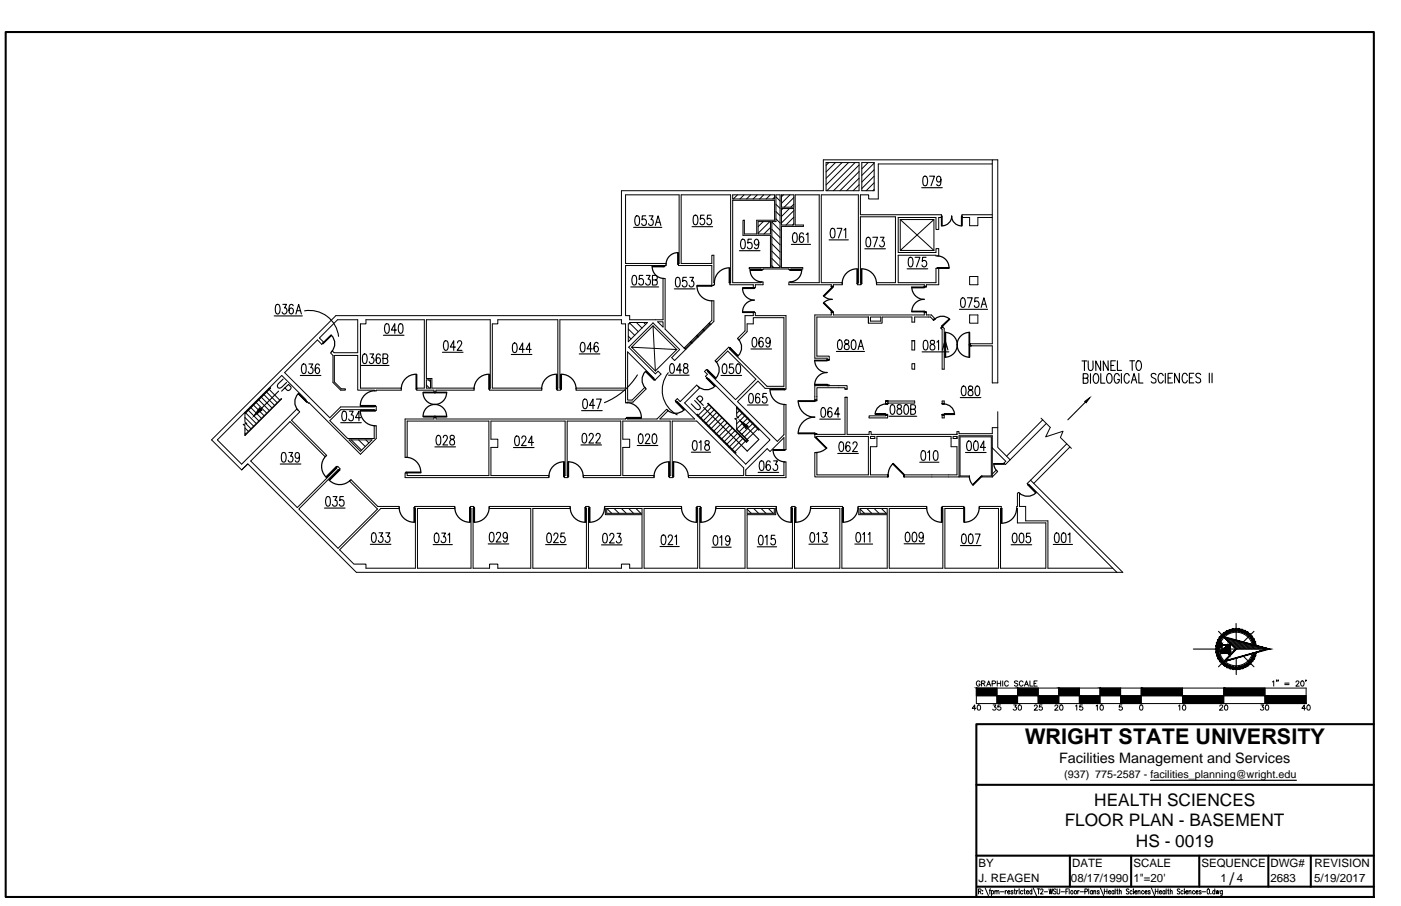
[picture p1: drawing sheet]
<svg xmlns="http://www.w3.org/2000/svg" width="432mm" height="279mm" viewBox="0 0 432 279" stroke-linecap="round" stroke-linejoin="round" font-family="sans-serif">
<defs><g id="words">
<text font-size="6.7" x="315.9" y="229.5">WRIGHT STATE UNIVERSITY</text>
<g font-size="5.3">
<text x="337.2" y="248.4">HEALTH SCIENCES</text>
<text x="328.1" y="254.9">FLOOR PLAN - BASEMENT</text>
<text x="350.1" y="261.3">HS - 0019</text>
<text x="378.9" y="272.8">/</text>
</g>
<text font-size="4.4" x="326.4" y="235.4">Facilities Management and Services</text>
<g font-size="3.5">
<text x="301.6" y="267.4">BY</text>
<text x="330.4" y="267.4">DATE</text>
<text x="349.3" y="267.4">SCALE</text>
<text x="370.3" y="267.4">SEQUENCE</text>
<text x="391.6" y="267.4">DWG#</text>
<text x="405.2" y="267.4">REVISION</text>
<text x="301.6" y="272.1">J. REAGEN</text>
<text x="330.1" y="272.1">08/17/1990</text>
<text x="349.3" y="272.1">1&quot;=20'</text>
<text x="376.2" y="272.1">1</text>
<text x="381.2" y="272.1">4</text>
<text x="391.6" y="272.1">2683</text>
<text x="405.1" y="272.1">5/19/2017</text>
</g>
<text font-size="3.3" x="328" y="240">(937) 775-2587 - facilities_planning@wright.edu</text>
</g></defs>
<!-- layer: HATCH -->
<g fill="none" stroke="#000" stroke-width=".31">
<path d="M255.5 50.1l-.9 .9M257.5 50.1l-2.9 2.9M259.5 50.1l-4.9 4.9M261.5 50.1l-6.9 6.9M263.5 50.1l-8.6 8.7M264.8 57l-1.9 1.8M264.8 55l-3.9 3.8M264.8 52.9l-5.9 5.9M264.8 50.9l-7.9 7.9M267.6 50.1l-2 2M269.4 52.3l-3.8 3.8M269.4 50.3l-3.8 3.8"/>
<path d="M269.4 54.3l-3.8 3.8M269.4 56.4l-2.4 2.4M269.4 58.4l-.4 .4M227.3 60.1l-1.3 1.3M229.3 60.1l-1.2 1.3M231.4 60.1l-1.3 1.3M233.4 60.1l-1.3 1.3M235.2 68.3l-1.5 1.6M235.4 60.1l-1.3 1.3M237.3 68.3l-3.6 3.6M237.4 60.1l-1.3 1.3M237.5 70.2l-2 2"/>
<path d="M237.9 70.7l2.5 2.6M237.9 73l2.5 2.5M237.9 75.2l2.5 2.5M237.9 77.4l2.5 2.6M237.9 79.7l2.5 2.5M237.9 68.5l2.5 2.5M238.7 60.8l-.5 .6M239.2 67.5l1.2 1.3M239.2 63l1.2 1.3M239.2 65.2l1.2 1.3M239.2 60.7l1.2 1.3M241.3 64.3l-.5 .4"/>
<path d="M241.5 60.1l-.7 .6M243.3 64.3l-2.5 2.5M243.5 60.1l-2.7 2.6M244.7 60.9l-3 3M244.7 63l-1 .9M244.7 65l-3.9 3.8M244.7 67l-2.5 2.4M244.7 69l-.4 .4M194.1 99.6l2.6 2.7M196.1 99.5l1.8 1.7M198.4 99.5l.6 .5M237.9 81.9l.6 .6"/>
<path d="M131.4 118.7l.9 1M132.1 117.2l.6 .5M193.6 103.7l.9 .8M193.6 101.4l2 2M108.3 135.7l3.1 3.1M110.5 135.7l2.1 2M112.7 135.7l1 .9M187 156.8l1.5 1.5M189.3 156.8l1.5 1.5M191.5 156.8l1.5 1.5M193.8 156.8l1.5 1.5M196 156.8l1.5 1.5"/>
<path d="M230.3 157l1.2 1.3M232.3 156.8l1.5 1.5M234.6 156.8l1.5 1.5M236.8 156.8l1.5 1.5M265.1 157l1.3 1.3M267.2 156.8l1.5 1.5M269.4 156.8l1.5 1.5M271.7 156.8l1.4 1.5"/>
</g>
<!-- layer: ROOM-NUMBER -->
<g fill="none" stroke="#000" stroke-width=".34">
<path d="M284.1 57.9h6.3M284.7 54.5l.6-.2a2.02 2.02 0 0 1 0 3h-.3a1.38 1.38 0 0 1-.6-1.7zM286.5 54.3h1.5l-1.1 3M290 55.3l-.1 .4a.63 .63 0 0 1-.6 .4 .63 .63 0 0 1-.6-.4l-.1-.4a.82 .82 0 0 1 .8-1l.5 .5 .1 .5a1.57 1.57 0 0 1-.6 2l-.5-.1-.2-.3M195.3 70.1h8.7M196 66.7l.5-.1a1.38 1.38 0 0 1 .6 1.7l-.3 1.1-.5 .1a2.28 2.28 0 0 1-.3-2.8zM199 66.6h-1l-.1 1.2a.95 .95 0 0 1 1.5 .6 .95 .95 0 0 1-1.1 1.1l-.5-.5M200.1 66.6h1.2l-.7 1.1a.9 .9 0 0 1 .7 1.2 .9 .9 0 0 1-1.2 .5l-.2-.4M202 69.5l.8-2.9 .9 2.9M202.3 68.6h1.1M213.3 69.9h6.3M213.9 66.5l.6-.1a2.02 2.02 0 0 1 0 2.9h-.2a1.38 1.38 0 0 1-.7-1.7z"/>
<path d="M217 66.4h-1l-.2 1.2a.95 .95 0 0 1 1.5 .5 .95 .95 0 0 1-1 1.2l-.6-.5M219.1 66.4h-1l-.2 1.2a.95 .95 0 0 1 1.5 .5 .95 .95 0 0 1-1 1.2l-.5-.5M227.9 77.3h6.3M228.6 73.9l.5-.1a2.36 2.36 0 0 1 .3 2.8l-.5 .1a2.23 2.23 0 0 1-.3-2.8zM231.6 73.8h-1v1.1a.92 .92 0 0 1 1.2 .8 .92 .92 0 0 1-1.2 .9l-.3-.4M233.9 74.8l-.4 .7a.88 .88 0 0 1-1.1-.7 .88 .88 0 0 1 .7-1 1.81 1.81 0 0 1 .1 2.9l-.5-.1-.1-.3M243.9 75.4h5.9M244.6 71.9l.5-.1a1.38 1.38 0 0 1 .6 1.7l-.3 1.1-.5 .2a2.28 2.28 0 0 1-.3-2.9zM247.6 72.2l-.1-.3-.5-.1a2.02 2.02 0 0 0 0 3 .86 .86 0 0 0 .7-1 .86 .86 0 0 0-1-.7l-.3 .7M248.5 72.4l.5-.6v3M255.5 74h6M256.2 70.5l.5-.1a1.38 1.38 0 0 1 .7 1.7l-.3 1.2-.6 .1a2.28 2.28 0 0 1-.3-2.9z"/>
<path d="M258 70.4h1.5l-1.1 3M260.1 71l.6-.6v3M266.5 76.7h6.4M267.2 73.3l.5-.1a2.02 2.02 0 0 1 0 2.9h-.2a1.38 1.38 0 0 1-.6-1.7zM269 73.2h1.5l-1.1 2.9M271.3 73.2h1.2l-.7 1.1a.88 .88 0 0 1 .7 1.2 .88 .88 0 0 1-1.3 .4l-.1-.3M280.2 79.5l.6-.2a2.02 2.02 0 0 1 0 3h-.2a2.36 2.36 0 0 1-.4-2.8zM282 79.3h1.5l-1 3M285.4 79.3h-1l-.2 1.3a.95 .95 0 0 1 1.5 .5 .95 .95 0 0 1-1 1.2l-.5-.6M84.5 97.4h8.7M85.1 94l.6-.1a2.02 2.02 0 0 1 0 2.9h-.2a2.36 2.36 0 0 1-.4-2.8zM87.2 93.9h1.1l-.6 1.1a.88 .88 0 0 1 .7 1.2 .88 .88 0 0 1-1.3 .3l-.1-.3"/>
<path d="M90.4 94.3l-.2-.3-.5-.1a1.54 1.54 0 0 0-.6 1.9l.3 .9a.88 .88 0 0 0 1.1-.6 .88 .88 0 0 0-.7-1.1l-.4 .1-.3 .7M91.2 96.8l.8-2.9 .9 2.9M91.5 95.8h1.1M93.9 95.9a9 9 0 0 1 10.4 7.8M118.8 100l.6-.2a1.38 1.38 0 0 1 .6 1.7l-.3 1.1-.6 .2a2.28 2.28 0 0 1-.3-2.8zM123.1 100l.5-.2a1.38 1.38 0 0 1 .6 1.7l-.3 1.1-.5 .2a2.28 2.28 0 0 1-.3-2.8zM194.4 88.5h8.6M195.1 85.1l.5-.2a1.38 1.38 0 0 1 .6 1.7l-.3 1.2-.5 .1a2.28 2.28 0 0 1-.3-2.8zM198.1 84.9h-1l-.1 1.3a.95 .95 0 0 1 1.5 .5 .95 .95 0 0 1-1.1 1.2l-.5-.6M199.2 84.9h1.2l-.7 1.2a.9 .9 0 0 1 .7 1.1 .9 .9 0 0 1-1.2 .6l-.2-.5M201.1 86.3h1a.73 .73 0 0 0 .5-.7 .73 .73 0 0 0-.5-.7h-1v3h1a.84 .84 0 0 0 .5-.8 .84 .84 0 0 0-.5-.8M207.8 89.1h6.4"/>
<path d="M208.5 85.7l.5-.2a2.02 2.02 0 0 1 0 3h-.2a1.38 1.38 0 0 1-.6-1.7zM211.6 85.5h-1.1l-.1 1.3a.95 .95 0 0 1 1.5 .5 .95 .95 0 0 1-1.1 1.2l-.5-.6M212.6 85.5h1.2l-.7 1.2a.86 .86 0 0 1 .7 1.2 .86 .86 0 0 1-1.3 .3l-.1-.3M279.6 82.9h6.3M295.7 95.4h8.7M296.3 92l.6-.2a2.02 2.02 0 0 1 0 3h-.2a1.38 1.38 0 0 1-.6-1.7zM298.2 91.8h1.4l-1 3M301.6 91.8h-1.1l-.1 1.3a.89 .89 0 0 1 1.4 .7 .89 .89 0 0 1-1.4 .7l-.1-.3M302.4 94.8l.8-3 .9 3M302.7 93.8h1.1M92.6 115.8h6.3M93.2 112.4l.5-.2a1.38 1.38 0 0 1 .7 1.7l-.3 1.2-.6 .1a2.28 2.28 0 0 1-.3-2.8z"/>
<path d="M95.2 112.2h1.2l-.6 1.2a.9 .9 0 0 1 .7 1.1 .9 .9 0 0 1-1.3 .6l-.2-.4M98.4 112.7l-.1-.3-.5-.2a2.02 2.02 0 0 0 0 3 .86 .86 0 0 0 .7-1 .86 .86 0 0 0-1-.7l-.4 .7M111.4 112.7h8.5M112 109.3l.5-.2a2.02 2.02 0 0 1 0 3h-.2a1.38 1.38 0 0 1-.6-1.7zM114 109.1h1.2l-.7 1.2a.86 .86 0 0 1 .7 1.2 .86 .86 0 0 1-1.3 .3l-.1-.2M117.2 109.6l-.1-.3-.5-.2a1.57 1.57 0 0 0-.7 2l.1 .6a.63 .63 0 0 0 .6 .4 .63 .63 0 0 0 .6-.4l.1-.4a.82 .82 0 0 0-.7-1l-.4 .1-.3 .7M118 110.5l1.3-.1 .2-.4-.2-.7-1.3-.2v3h1l.5-.5a.82 .82 0 0 0-.5-1.1M118.2 103.4h6.3M122.2 101.8h-1.6l1.1-2v3M136.4 108.6h6.3M137 105.2l.5-.1a1.38 1.38 0 0 1 .6 1.7l-.2 1.1-.6 .1a2.28 2.28 0 0 1-.3-2.8zM140.4 107h-1.6l1-1.9v2.9"/>
<path d="M141 105.8l.2-.6 .7-.1 .4 .8-1.4 2.1h1.5M157.6 109.3h6.3M158.2 105.9l.6-.1a2.02 2.02 0 0 1 0 2.9h-.2a1.38 1.38 0 0 1-.7-1.7zM161.6 107.8h-1.6l1.1-2v2.9M163.7 107.8h-1.5l1-2v2.9M178.5 109.1h6.4M179.2 105.8l.5-.2a2.36 2.36 0 0 1 .3 2.8l-.5 .2a2.23 2.23 0 0 1-.3-2.8zM182.6 107.6h-1.7l1.1-2v3M184.3 106l-.1-.2-.5-.2a2.02 2.02 0 0 0 0 3 .86 .86 0 0 0 .8-1 .86 .86 0 0 0-1.1-.7l-.3 .7M196.4 115.6a21.5 21.5 0 0 1-10.1 8.6M206 114.9a8.6 8.6 0 0 0 2.7 13M206.1 115.7h6.3"/>
<path d="M206.7 112.3l.5-.1a2.02 2.02 0 0 1 0 2.9h-.2a1.38 1.38 0 0 1-.6-1.7zM210.1 114.1h-1.6l1.1-1.9v2.9M210.8 112.3a.64 .64 0 0 0 .2 1 .92 .92 0 0 1 1.2 1 .92 .92 0 0 1-1.4 .7 1.15 1.15 0 0 1 0-1.3 1.15 1.15 0 0 1 1.1-.5 .67 .67 0 0 0-.3-1zM222.2 115.8h6.4M222.9 112.4l.5-.2a2.36 2.36 0 0 1 .3 2.9l-.5 .1a2.23 2.23 0 0 1-.3-2.8zM225.9 112.2h-1v1.2a.92 .92 0 0 1 1.3 .8 .92 .92 0 0 1-1.3 .9l-.2-.4M227.1 112.4l.5-.2a2.36 2.36 0 0 1 .4 2.9l-.6 .1a2.23 2.23 0 0 1-.3-2.8zM231.5 107.6h6.3M232.1 104.2l.5-.1a2.02 2.02 0 0 1 0 2.9h-.2a1.38 1.38 0 0 1-.6-1.7zM235.2 104.5l-.7-.4a2.36 2.36 0 0 0-.3 2.8 .63 .63 0 0 0 1-.3l.1-.4a.82 .82 0 0 0-.8-1l-.3 .1-.3 .8M237.4 105.1l-.3 .7a.88 .88 0 0 1-1.2-.6 .88 .88 0 0 1 .8-1.1 1.21 1.21 0 0 1 .7 1.7l-.3 1.1-.6 .1-.4-.4M257.8 108.4h8.7"/>
<path d="M258.4 105l.6-.2a2.02 2.02 0 0 1 0 3h-.2a1.38 1.38 0 0 1-.7-1.7zM260.4 105a.64 .64 0 0 0 .3 1 .92 .92 0 0 1 1.1 1 .92 .92 0 0 1-1.4 .7 1.15 1.15 0 0 1 0-1.3 1.15 1.15 0 0 1 1.1-.6 .67 .67 0 0 0-.3-1zM262.7 105l.5-.2a2.02 2.02 0 0 1 0 3h-.2a1.38 1.38 0 0 1-.6-1.7zM264.5 107.8l.8-3 .9 3M264.8 106.8h1M284.2 108.5h8.3M284.8 105.1l.6-.1a2.02 2.02 0 0 1 0 2.9h-.2a1.38 1.38 0 0 1-.7-1.7zM286.9 105.1a.86 .86 0 0 0 0 .9 .86 .86 0 0 0 .9 .4 .86 .86 0 0 1 .1 1.3 .86 .86 0 0 1-1.4-.3 .86 .86 0 0 1 .8-1.2l.6-.3a.64 .64 0 0 0-.3-.9zM288.8 105.5l.5-.5v2.9M290.5 107.9l.8-2.9 .9 2.9M290.8 106.9h1M296.6 119.2l.5-.1a2.36 2.36 0 0 1 .3 2.8l-.5 .1a2.23 2.23 0 0 1-.3-2.8z"/>
<path d="M298.6 119.2v.9a1.07 1.07 0 0 1 1.2 .6 1.07 1.07 0 0 1-.4 1.3 .93 .93 0 0 1-1.1-.9 .93 .93 0 0 1 1.1-.9 .61 .61 0 0 0 .4-.6 .61 .61 0 0 0-.4-.5zM300.8 119.2l.5-.1a2.36 2.36 0 0 1 .4 2.8l-.6 .1a2.23 2.23 0 0 1-.3-2.8zM87 139.7l.6-.2a2.02 2.02 0 0 1 0 3h-.3a1.38 1.38 0 0 1-.6-1.7zM89 139.5h1.2l-.7 1.2a.86 .86 0 0 1 .8 1.2 .86 .86 0 0 1-1.4 .3l-.1-.2M105 130.4h6.4M105.7 126.9l.5-.1a1.38 1.38 0 0 1 .6 1.7l-.3 1.1-.5 .2a2.28 2.28 0 0 1-.3-2.9zM107.7 126.8h1.2l-.7 1.1a.9 .9 0 0 1 .7 1.2 .9 .9 0 0 1-1.2 .5l-.2-.4M111.2 128.8h-1.6l1-2v3M134 137.8h6.4M134.7 134.4l.5-.1a2.36 2.36 0 0 1 .4 2.8l-.6 .1a2.23 2.23 0 0 1-.3-2.8zM136.6 135l.1-.5a.68 .68 0 0 1 1-.1 .68 .68 0 0 1 .1 1l-1.3 1.8h1.5M138.8 134.4v.9a1.07 1.07 0 0 1 1.2 .6 1.07 1.07 0 0 1-.4 1.3 .93 .93 0 0 1-1.1-.9 .93 .93 0 0 1 1.2-.9 .61 .61 0 0 0 .3-.6 .61 .61 0 0 0-.4-.5z"/>
<path d="M158.3 138h6.3M158.9 134.6l.5-.1a1.38 1.38 0 0 1 .7 1.7l-.3 1.1-.6 .1a2.28 2.28 0 0 1-.3-2.8zM160.8 135.2l.5-.7 .6 .1 .2 .4a3.6 3.6 0 0 1-1.4 2.4h1.5M164.4 136.5h-1.6l1.1-2v2.9M179 137.2h6.4M179.3 126.6h6.3M179.7 133.8l.5-.1a2.02 2.02 0 0 1 0 2.9h-.2a1.38 1.38 0 0 1-.6-1.7zM179.9 123.2l.5-.1a2.02 2.02 0 0 1 0 2.9h-.2a2.36 2.36 0 0 1-.3-2.8zM181.6 134.4l.1-.4a.68 .68 0 0 1 1-.2 .68 .68 0 0 1 .1 1l-1.3 1.8h1.5M183.3 125h-1.6l1.1-1.9v2.9M183.7 134.4l.1-.4a.68 .68 0 0 1 1-.2 .68 .68 0 0 1 .1 1l-1.3 1.8h1.5M183.8 123.1h1.5l-1.1 2.9"/>
<path d="M196.4 137.4h6.3M197 134l.6-.2a2.02 2.02 0 0 1 0 3h-.2a2.36 2.36 0 0 1-.4-2.8zM198.9 134.5l.5-.7 .6 .2 .2 .4-.3 1-1 1.4h1.4M201.3 134l.5-.2a2.02 2.02 0 0 1 0 3h-.2a2.36 2.36 0 0 1-.3-2.8zM213.1 139.5h5.9M213.7 136l.5-.1a1.38 1.38 0 0 1 .7 1.7l-.3 1.1-.6 .2a2.28 2.28 0 0 1-.3-2.9zM215.5 136.5l.5-.6v3M217.4 136v.9a1.16 1.16 0 0 1 1.1 .5 1.16 1.16 0 0 1 0 1.3 .85 .85 0 0 1-1.3-.4 .85 .85 0 0 1 .6-1.1l.4-.2a.58 .58 0 0 0 .4-.6 .58 .58 0 0 0-.4-.5zM230.4 124.9h6.3M231 121.5l.6-.2a2.02 2.02 0 0 1 0 3h-.2a1.38 1.38 0 0 1-.7-1.7zM234.1 121.8l-.6-.5a2.36 2.36 0 0 0-.4 2.9 .63 .63 0 0 0 1-.3l.1-.4a.82 .82 0 0 0-.7-1l-.4 .1-.3 .7M236.2 121.3h-1l-.2 1.3a.89 .89 0 0 1 1.5 .7 .89 .89 0 0 1-1.5 .8v-.3"/>
<path d="M252.7 129.3h6.3M253.3 125.9l.5-.2a2.02 2.02 0 0 1 0 3h-.2a1.38 1.38 0 0 1-.6-1.7zM256.4 126.1l-.7-.4a2.36 2.36 0 0 0-.3 2.8 .63 .63 0 0 0 1-.3l.1-.4a.82 .82 0 0 0-.8-1l-.3 .2-.3 .7M258.2 139.8h6.4M258.8 127.7h-1.6l1.1-2v3M258.9 136.4l.5-.1a1.38 1.38 0 0 1 .6 1.7l-.3 1.1-.5 .1a2.28 2.28 0 0 1-.3-2.8zM261.9 136.7l-.1-.3-.5-.1a1.81 1.81 0 0 0 .1 2.9 .97 .97 0 0 0 .7-.9 .97 .97 0 0 0-.8-.9l-.6 .8M262.9 137l.2-.6 .7-.1 .4 .8-1.4 2.1h1.5M274 128.4h8.5M274.6 124.9l.6-.1a2.02 2.02 0 0 1 0 3h-.2a2.36 2.36 0 0 1-.4-2.9zM276.7 124.9a.64 .64 0 0 0 .2 1 .94 .94 0 0 1 1 .9 .94 .94 0 0 1-.9 1 .99 .99 0 0 1-.5-1.2 .99 .99 0 0 1 1-.7l.2-.1a.64 .64 0 0 0-.3-1zM278.9 124.9l.5-.1a2.02 2.02 0 0 1 0 3h-.2a2.36 2.36 0 0 1-.3-2.9z"/>
<path d="M280.7 126.2l1.3-.1 .2-.4-.2-.8-1.3-.1v3h.9a.82 .82 0 0 0 .6-.8 .82 .82 0 0 0-.6-.8M284.2 139.1l.5-.1a1.38 1.38 0 0 1 .6 1.7l-.3 1.1-.5 .2a2.28 2.28 0 0 1-.3-2.9zM285.9 139.5l.6-.5v3M288 139.1l.5-.1a1.38 1.38 0 0 1 .6 1.7l-.3 1.1-.5 .2a2.28 2.28 0 0 1-.3-2.9zM296 122.6h6.3M297.6 139.5h6.3M298.3 136.2l.5-.2a2.36 2.36 0 0 1 .3 2.8l-.6 .2a2.23 2.23 0 0 1-.2-2.8zM300.4 136.2l.5-.2a2.36 2.36 0 0 1 .3 2.8l-.5 .2a2.23 2.23 0 0 1-.3-2.8zM303.8 138h-1.7l1.1-2v3M86.4 143.1h6.3M92.3 140.5l-.1 .4a.63 .63 0 0 1-.6 .5 .63 .63 0 0 1-.6-.5l-.1-.4a.82 .82 0 0 1 .8-1l.5 .5 .1 .5a1.57 1.57 0 0 1-.6 2l-.5-.1-.2-.3M100 156.7h6.4"/>
<path d="M100.7 153.3l.5-.2a1.38 1.38 0 0 1 .6 1.7l-.3 1.2-.5 .1a2.28 2.28 0 0 1-.3-2.8zM102.7 153.1h1.2l-.7 1.2a.9 .9 0 0 1 .7 1.1 .9 .9 0 0 1-1.2 .6l-.2-.5M105.8 153.1h-1l-.1 1.3a.95 .95 0 0 1 1.5 .5 .95 .95 0 0 1-1.1 1.2l-.5-.6M233.7 145.7h6.3M234.3 142.3l.5-.2a1.38 1.38 0 0 1 .7 1.7l-.3 1.2-.6 .1a2.28 2.28 0 0 1-.3-2.8zM237.4 142.6l-.1-.3-.6-.2a2.02 2.02 0 0 0 0 3 .86 .86 0 0 0 .8-1 .86 .86 0 0 0-1.1-.7l-.3 .7M238.4 142.1h1.2l-.6 1.2a.9 .9 0 0 1 .7 1.1 .9 .9 0 0 1-1.3 .6l-.2-.5M283.5 142.6h5.9M114.1 167.9h6.4M114.8 164.4l.5-.1a2.02 2.02 0 0 1 0 3h-.2a2.36 2.36 0 0 1-.3-2.9zM116.8 164.3h1.2l-.7 1.1a.88 .88 0 0 1 .7 1.2 .88 .88 0 0 1-1.3 .4l-.1-.3M118.9 164.3h1.2l-.7 1.1a.88 .88 0 0 1 .7 1.2 .88 .88 0 0 1-1.3 .4l-.1-.3"/>
<path d="M133.5 168h5.9M134.1 164.6l.6-.2a2.02 2.02 0 0 1 0 3h-.2a1.38 1.38 0 0 1-.7-1.7zM136.2 164.4h1.1l-.6 1.1a.88 .88 0 0 1 .7 1.2 .88 .88 0 0 1-1.4 .4l-.1-.3M138.1 165l.5-.6v3M150.5 167.7h6.3M151.1 164.3l.6-.1a2.02 2.02 0 0 1 0 2.9h-.3a2.36 2.36 0 0 1-.3-2.8zM153 164.9l.4-.7 .7 .1 .2 .4-.3 1-1.1 1.4h1.5M156.4 165.2l-.1 .4a.63 .63 0 0 1-.6 .4 .63 .63 0 0 1-.6-.4l-.1-.4a.82 .82 0 0 1 .8-1l.5 .4 .1 .6a1.44 1.44 0 0 1-.9 1.9l-.4-.4M168.2 168h6.3M168.8 164.6l.5-.2a2.02 2.02 0 0 1 0 3h-.2a1.38 1.38 0 0 1-.6-1.7zM170.7 165.1l.1-.4a.68 .68 0 0 1 1-.1 .68 .68 0 0 1 .1 .9l-1.3 1.9h1.5M174 164.4h-1.1l-.1 1.3a.89 .89 0 0 1 1.4 .7 .89 .89 0 0 1-1.4 .7l-.1-.3"/>
<path d="M185.4 168h6.3M186 164.6l.6-.1a2.02 2.02 0 0 1 0 2.9h-.2a1.38 1.38 0 0 1-.7-1.7zM187.9 165.2l.2-.4a.68 .68 0 0 1 .9-.1 .68 .68 0 0 1 .1 .9l-1.3 1.8h1.5M190.2 164.5h1.1l-.6 1.1a.88 .88 0 0 1 .7 1.2 .88 .88 0 0 1-1.4 .4v-.3M203.4 168.5h6M204.1 165.1l.5-.1a2.02 2.02 0 0 1 0 3h-.2a1.38 1.38 0 0 1-.6-1.7zM206 165.7l.1-.4a.68 .68 0 0 1 1-.2 .68 .68 0 0 1 .1 1l-1.3 1.9h1.5M208 165.5l.5-.5v3M219.4 168.8h6M220.1 165.3l.5-.1a1.38 1.38 0 0 1 .6 1.7l-.2 1.1-.6 .2a2.28 2.28 0 0 1-.3-2.9zM221.9 165.7l.5-.5v3M225 166.2l-.4 .7a.82 .82 0 0 1-1-.8 .82 .82 0 0 1 1-.8 2.28 2.28 0 0 1-.3 2.9l-.5-.2-.1-.3"/>
<path d="M233.4 168.6h6M234.1 165.2l.5-.1a2.36 2.36 0 0 1 .3 2.8l-.5 .1a2.23 2.23 0 0 1-.3-2.8zM235.9 165.7l.5-.6v2.9M238.8 165.1h-1v1.1a.92 .92 0 0 1 1.2 .9 .92 .92 0 0 1-1.2 .8l-.3-.4M249.3 167.8h5.9M250 164.4l.5-.1a1.38 1.38 0 0 1 .6 1.7l-.3 1.1-.6 .1a2.28 2.28 0 0 1-.2-2.8zM251.7 164.8l.6-.5v2.9M253.6 164.3h1.2l-.6 1.1a.9 .9 0 0 1 .7 1.1 .9 .9 0 0 1-1.3 .6l-.2-.5M263.5 167.8h5.5M264.1 164.4l.5-.2a2.02 2.02 0 0 1 0 3h-.2a1.38 1.38 0 0 1-.6-1.7zM265.9 164.8l.5-.6v3M267.6 164.8l.5-.6v3"/>
<path d="M278.7 167.7h6.3M279.3 164.3l.5-.2a2.02 2.02 0 0 1 0 3h-.2a1.38 1.38 0 0 1-.6-1.7zM281.4 164.3l.6-.2a2.02 2.02 0 0 1 0 3h-.3a1.38 1.38 0 0 1-.6-1.7zM284.6 165.2l-.3 .6a.88 .88 0 0 1-1.2-.6 .88 .88 0 0 1 .8-1.1 1.21 1.21 0 0 1 .7 1.7l-.3 1.2-.6 .1-.4-.4M296 168.2h6.4M296.6 164.8l.6-.1a2.02 2.02 0 0 1 0 3h-.2a2.36 2.36 0 0 1-.4-2.9zM298.8 164.8l.5-.1a2.02 2.02 0 0 1 0 3h-.2a2.36 2.36 0 0 1-.3-2.9zM300.6 164.7h1.5l-1.1 3M311.6 168h6.4M312.3 164.6l.5-.2a1.38 1.38 0 0 1 .7 1.7l-.3 1.1-.6 .2a2.28 2.28 0 0 1-.3-2.8zM314.4 164.6l.5-.2a1.38 1.38 0 0 1 .7 1.7l-.3 1.1-.6 .2a2.28 2.28 0 0 1-.3-2.8zM317.5 164.4h-1.1l-.1 1.3 .1-.2a.92 .92 0 0 1 1.3 .9 .92 .92 0 0 1-1.3 .8l-.2-.4"/>
<path d="M324.6 167.9h6M325.3 164.5l.5-.1a1.38 1.38 0 0 1 .6 1.6l-.2 1.2-.6 .1a2.28 2.28 0 0 1-.3-2.8zM327.4 164.5l.5-.1a1.38 1.38 0 0 1 .7 1.6l-.3 1.2-.6 .1a2.28 2.28 0 0 1-.3-2.8zM329.2 164.9l.5-.5v2.9"/>
</g>
<!-- layer: A-EXISTING -->
<g fill="none" stroke="#000" stroke-width=".31">
<path d="M254.6 50.1h10.2v8.7h-10.2zM265.6 50.1h3.8v8.7h-3.8zM305.8 49.3h-52v9.5h-62.3v38.5h-88l-38.3 38.4 9.3 9.2 1.9-1.8 33.4 33.4h236.2l-28.4-28.4-1 1 .4 .5 .2-.1 27 27M305.8 50.6h-35.1v10.8h-3v-1.3h-2.5v6.1h25v.9h-.9v3.7h-.8v-3.7h-11.7v10.8h11.7v-1.2h.8v2.2h-.8v-.2h-11.7v8.5h11.7v-4.5h.8v5.1h-3.8v.5h-.6v-.5h-14.7v-.6h5.8v-20.3h-10.8v20.3h.2v.6h-1.1v-.6h.3v-27.1h-11.5v27.1h6.5v.6h-2.7v.5h-.7v-.5h-13.1v-.8h.7v.2h8.7v-27.1h-7.4v9.3h2.5v.4h-6.8v12.7h6.6v.4h-3.6v.3h-.7v-.3h-7.9v.3h-.7v-.3h-3.6v-.4h6.6v-9.9h-8.5v-4.7h.4v4.3h3.8v-4.3h5.5v-6.1h-12.9v25.4h8.7v-.2h.7v.8h-2.4v.9h-.6v-.9h-7.2v-.6h.2v-27.1h-15.3v21.2h9.5v-2.6h.6v8.5h.2l-.2 .8h-.6v-6.1h-10.3v-.6h.2v-21.2h-16.5v21.2h12.5v.6h-12.5v15.4h1.3v1.3h10.3v-12.7h.6v15.6l6.3 6.3M225.8 60.1h12.9v1.3h-12.9zM233.7 68.3h3.8v3.9h-3.8zM239.2 60.1h1.2v22.4h-2.5v-14.2h1.3zM240.8 64.3h3.9v5.1h-3.9zM240.8 60.1h3.9v3.8h-3.9zM277.5 67.7h10.3l-10.3 9.5h10.3M277.5 67.7l10.3 9.5M277.5 67.7v9.5"/>
<path d="M287.8 67.7v9.5M305.8 66.2h-9.3v.9h2.3v2.5h2.6v-2.5h4.4M194.1 99.5h5.5l-6 5.9v-5.5h.5zM202.7 99.2h1.7v1.7zM204.4 81.9v.2h.6v-.2M218.5 99.8l.4 .4M218.6 99.6l-7.8 7.8M218.7 100l-1.8 1.7M219.4 92.8h.6v6.3l-.9 .9-.5-.4 .8-.8zM251.1 97.1h5.1v-.7h.7v.7h28v-.7h.6v.7h1.6l1 1.1-.5 .5-.8-.9h-4.9v1.5h-.8v-1.5h-9.2v1.9h-4.3v-1.9h-15.8v12h3.8v1.1h-.7v-.4h-3.8zM267.6 97.8v1.9M268.3 97.8h3.2v1.2h-3.2z"/>
<path d="M298.8 85.3h2.6v2.5h-2.6zM298.8 97.1h2.6v2.6h-2.6zM82.7 119.9l.2 .1M131.4 117.2h1.3v2.5h-1.3zM201.3 100.5l-6.6 6.6M208.6 107.8l-13.9-.7 7.3 7.3M208.6 107.8l-7.3-7.3 .7 13.9M208.6 107.8l-6.6 6.6M211 107.2l.4 .5M211.3 107.8l-3.4 3.4-.9-.9 2.5-2.5-8.2-8.2-7.5 7.5 8.2 8.2 .8-.8 .9 .9-1.8 1.8-.5-.4 .2-.2-8.2-8.1v14.9h1.4l3.9-3.9 .5 .4-4.1 4.1-2.3 .2v-3.9h-15.2v-.6h15.2v-19.8h-1.3v-1.3h-18.9v21.1h.2v.6h-1.1v-.6h.2v-21.1h-18.5v1.3h-1.7v19.8h15.3v.6h-16.1v-.6h.2v-21.1h-19.7v18.1h1.7v3h13v.6h-11.7v.7h-.7v-.7h-5.2v-.6h2.3v-21.1h-18v1.3h-1.7v19.8h12.6v.6h-7.7v.2h-.7v-.2h-5v-10.7h-7.2v8.2l2.1 2.1h1.2v.4h-1.4l-2.4-2.3v-8.4l-.7-.7 .6-.6 .5 .5h7.3v-10.2h-6.3l-5.6 5.6 1.4 1.4-.6 .6-1.4-1.4-10.1 10.1 14 13.9 3.3-3.3h10.3v-.2h.7v1.2h-.7v-.2h-10.3l-3.3 3.4 5.5 5.5h8.1v-3.9h.7v3.9l-4.9 4.9-15.9-15.9-.1 .1-.9-.8 .1-.2-7.5-7.5-19.8 19.9 7.5 7.4 17-17 .9 .9-2.6 2.6 10.9 10.8-.5 .5-10.8-10.9-12.1 12.2 14.3 14.3 12.2-12.1-.2-.2 .5-.4 .7 .7-.4 .5-.2-.2-12.1 12.2 12.1 12.1 12.1-12.1-8.6-8.6 .5-.5 8.2 8.3h6.6v.6h-5.6l-12.7 12.8 4.4 4.4h3.7v1.2h15.2v-18.4h-.2v-.6h12.4v.6h-11.5v18.4h16.5v-18.4h-.2v-.6h1v.6h-.2v18.4h5.1v-1.2h2.5v1.2h10.2v-18.4h-12.8v-.6h24.9v.6h-11.5v18.4h16.5v-18.4h-.2v-.6h1.1v.6h-.2v18.4h10.1v-1.2h2.6v1.2h3.8v-16.5h-11.3v-1.9h-.2v-.6h23.7v.6h-11.6v18.4h16.5v-18.4h-.2v-.6h1.1v.6h-.2v18.4h13.9v-18.4h-8.9v-.6h18.6v.6h-.2v1.9h-8.8v16.5h13.9v-18.4h-.2v-.6h1.1v.6h-.2v18.4h13.9v-18.4h-8.9v-.6h9.8v.6h-.2v18.4h13.9v-16.5h-8.7v-1.9h-.2v-.6h21.1v.6h-11.5v18.4h16.5v-18.4h-.2v-.6h6.7v.6h-5.9v18.4h16.5v-18.4h-5.9v-.6h6.8v.6h-.2v18.4h13.9v-13.9h-8.7v-4.5h-.2v-.6h.2v-4l.3-.4 .4 .4-.1 4h1.9v4.4h6.9v14.6h20M212.7 105.5l.5 .4M212.9 105.3l.4 .5"/>
<path d="M213 105.7l-1.8 1.8M214.6 103.6l.5 .4M214.8 103.4l.4 .5M214.9 103.8l-1.8 1.8M216.5 101.7l.5 .4M216.7 101.5l.4 .5M216.8 101.9l-1.8 1.7M219.1 100l-7.8 7.8M251.1 118.9h10v1.1h-.7v-.4h-8.6v3.8h-.7zM281.1 112.2h.8v1.6h-.8zM281.1 105.1h.8v2.8h-.8zM290.5 100.8l.5 .5v12.5h-.6v-12.2l-.3-.3z"/>
<path d="M299.1 106.7v-.7h6.7v-56.7h1.7v68.8h-1.7v-11.4h-6.7h.4M75.5 127.4l7.8-7.8-7.8 8M75.5 128.7l2.7 2.7M75.5 133.6l.2 .2M75.5 132l1.1 1M75.6 127.3l-.1-.2v3.1l.6 .4-1.2 .3 .6 .4v3l11.3-11.3-11.3 11.1M75.7 127.4l3.3 3.2M75.8 130.7l1.6 1.5M76.3 126.3l.1 .2M76.6 126.5l3.2 3.3M77.1 125.5l.1 .2M77.4 125.7l3.2 3.3"/>
<path d="M77.9 124.7l.1 .2M78.2 124.9l3.2 3.3M78.7 123.9l.1 .2M79 124.1l3.2 3.3M79.5 123.1l.1 .1M79.8 123.3l3.2 3.3M80.3 122.3l.1 .1M80.6 122.5l3.2 3.3M81.1 121.5l.2 .1M81.4 121.7l3.2 3.3M81.9 120.7l.2 .1M82.2 120.9l3.2 3.3"/>
<path d="M83 120.1l3.2 3.3M107.6 135.7h7.1l-3.6 3.5zM124.9 129.2h8.8v-.6h.7v.6h58.4v-.2h.6v.2h9.1l3-3 .4 .5-2.5 2.5h10.7l-5.3-5.4-.2 .2-.5-.5 .7-.5 .8 .8 5.1-5 .9 .8-4.6 4.7 18.8 18.8 7.5-7.4-18.8-18.9-.2 .1-.9-.9 .6-.5-.9-.9 .6-.7 .5 .5-.2 .2 8.7 8.6 6.3-6.3-8.7-8.6-3.4 3.4-.5-.4 4.2-4.2 .5 .4-.2 .2 11.5 11.4h5.2v-21.1h-9.4v1.9h-1.9v2.4l-2.5 2.5-.5-.4 2.3-2.4v-4.7h2.6v-.9h.6v.9h9.4v22.7h-.6v-.2h-5.8l-2.2-2.3-6.3 6.3 12.3 12.3 2-2v-9.3h.6v13.9h-.6v-3.7l-4.3 4.2-.9-.8-6.6 6.5v1.8h11.8v-4.2h.6v4.8h-30v-.6h17v-2.4l-14.5-14.4h-7.5v16.8h.2v.6h-1.1v-.6h.3v-16.8h-14.6v5.5h2.1v2.6h-2.1v8.7h9.6v.6h-21.8v-.6h11.5v-16.8h-16.5v16.8h.2v.6h-1v-.6h.2v-16.8h-22.9v5.5h2.1v2.6h-2.1v8.7h17.9v.6h-44.3v-1.5h.6v.9h25.2v-16.8h-25.2v11.2h-.6zM214.8 127.8l12 11.9zM215.1 128.2l-.1 .1M215.9 129l-.1 .1M216.7 129.8l-.1 .1M217.5 130.6l-.1 .1M218.3 131.4l-.1 .1M218.5 124.8l-3.3 3.3M219.1 132.2l-.1 .1M219.3 125.6l-3.3 3.3"/>
<path d="M219.9 133l-.1 .1M220.1 126.4l-3.3 3.3M220.7 133.8l-.1 .1M220.9 127.2l-3.3 3.3M221.5 134.6l-.1 .1M221.7 128l-3.2 3.3M222.3 135.4l-.1 .1M222.5 128.8l-3.2 3.3M223.2 136.2l-.2 .1M223.3 129.6l-3.2 3.3M224 137l-.2 .1M224.1 130.4l-3.2 3.3"/>
<path d="M224.8 137.8l-.2 .1M224.9 131.2l-3.2 3.3M225.6 138.6l-.2 .1M225.7 132.1l-3.2 3.2M226.4 139.4l-.2 .1M226.5 132.9l-3.2 3.2M227 125.4v3l.6 .4-1.1 .3 .5 .4v3.1l3.3 3.3-.2 .3-11.9-11.9-.1 .2 12 11.9 .5-.5-3.6-3.6 3.3-3.2M227 125.6l6.9 7-6.9-6.8M227 125.9h.1M227.3 133.7l-3.2 3.2M227.3 125.6l-.1 .1M227.9 126.7l-.9 .8"/>
<path d="M228.1 134.5l-3.2 3.2M228.1 126.4l-.1 .1M228.7 127.5l-1.2 1.2M228.9 127.2l-.1 .2M228.9 135.3l-3.2 3.2M229.5 128.3l-2.5 2.4M229.7 128l-.1 .2M229.7 136.1l-3.2 3.2M230.1 135.7l-.3 .2M230.5 128.8l-.1 .2M231.1 129.9l-3.2 3.2M231.3 129.6l-.1 .2"/>
<path d="M231.9 130.7l-3.2 3.2M232.1 130.4l-.1 .2M232.7 131.5l-3.2 3.2M232.9 131.2l-.1 .2M233.5 132.3l-3.2 3.2M233.7 132.1l-.1 .1M268.3 134.6h1.3v.6h-1.3zM272.9 123.7h9v.6l-9 .1zM272.9 128v.2h-5v.7h5.7v-.9M272.9 128h.7h-.7M273.8 123.7h-.9h.9M290.4 128h.6v.9h-.6z"/>
<path d="M290.4 124.4h.6h-.6v-.7h.6v.7M293.8 134.6h1.2v.6h-1.2zM307.5 127v11l3.8 3.8-1.4 1.5-.5-.5 .6-.5-4.2-4.2M307.5 131.9h-1.7v1.8h-10.2v-.6h-.6v.9h-26.5v-.9h-.6v.9h-6.8v-11.5h-.7v11.5h-9.3v.8h.7v-.2h15.8v11.8h-15.8v-6.8h-.7v7.5h22.5v-.7h-5.3v-8.6h2v-3.2h22.8v3.2h1.9v8.6h-16.3v.7h20.1v-.3h-2.9v-12.1h9.6v12.1h-2.9v.3h3.2M76.4 143.1l-1.9 1.8M187 156.8h10.9v1.5h-10.9zM230.3 156.8h8.3v1.5h-8.3zM265.1 156.8h8.3v1.5h-8.3zM295.6 147.1v-12.7h10.2v12.7M305.8 146.2l1.3-1.2 .4 .4-1.7 1.7"/>
</g>
<!-- layer: A-DOOR -->
<g fill="none" stroke="#000" stroke-width=".38">
<path d="M208.9 77.9a3.6 3.6 0 0 0-3.6 3.6M208.9 77.9h.2v3.6h-.2zM288.9 78.9a3.6 3.6 0 0 1 3.6 3.6M290.2 66.6h.1v3.1h-.1zM296.3 69.7a3 3 0 0 1-3-3.1 2.95 2.95 0 0 1-3 3.1M296.3 66.6h.2v3.1h-.2zM201 82.2a3.6 3.6 0 0 0 3.6 3.7M201 82.1h3.7v.2h-3.7zM214.8 88.2a4.6 4.6 0 0 0 4.6 4.6M214.8 88h4.6v.2h-4.6zM224.7 82.6a4.6 4.6 0 0 0-4.5 4.6M224.8 82.6h.2v4.6h-.2z"/>
<path d="M228.9 96.2h3.6v.2h-3.6zM228.9 88.7h3.6v.3h-3.6zM228.9 88.9a3.6 3.6 0 0 0 3.6 3.7 3.6 3.6 0 0 0-3.6 3.6M231.2 83.3a3.6 3.6 0 0 0 3.6 3.6M231.2 83.2h3.6v.1h-3.6zM243.5 83.2h3.6v.1h-3.6zM247.1 83.3a3.6 3.6 0 0 1-3.6 3.6M253.8 91.2l1.2 .9 1.5 .2-1.5 .3-1.2 .8M253.8 93.5l.2-.1 2.6 2.6-.1 .2zM253.8 91.2l2.7-2.7 .1 .2-2.6 2.7zM256.2 96.2h.7v.2h-.7zM256.2 88.3h.7v.2h-.7z"/>
<path d="M264.1 82.9a4.6 4.6 0 0 0-4.5 4.6M264.1 82.9h.2v4.6h-.2zM265.4 82.9h.2v4.6h-.2zM265.6 82.9a4.6 4.6 0 0 1 4.5 4.6M281 88.5a3.8 3.8 0 0 0 3.9 3.8 3.8 3.8 0 0 0-3.9 3.8M281.1 88.5h3.8v.2h-3.8zM281.1 96h3.8v.2h-3.8zM284.9 88.3h.6v.2h-.6zM284.9 96.2h.6v.2h-.6zM287.6 98.7l.5-.5 .1 .2-.4 .4zM288.9 82.6h3.6v.1h-3.6zM292.6 98.3a3.3 3.3 0 0 0-4.4 0"/>
<path d="M99.5 105.8l2.5-2.5 .2 .1-2.6 2.6zM102.1 103.4a3.6 3.6 0 0 1 0 5.1M128.2 115.4a4.6 4.6 0 0 0-4.5 4.6M128.2 115.5h.3v4.5h-.3zM150.7 115.4a4.6 4.6 0 0 0-4.6 4.6M150.7 115.5h.2v4.5h-.2zM171.5 115.4a4.6 4.6 0 0 0-4.6 4.6M171.5 115.5h.2v4.5h-.2zM172.8 115.5h.2v4.5h-.2zM173 115.4a4.6 4.6 0 0 1 4.6 4.6M198.9 114.6l.2-.2 2.5 2.6-.1 .2zM198.9 114.6a3.6 3.6 0 0 0 0 5.1"/>
<path d="M217.7 116.6l2.7 2.5-.1 .1zM218.1 114.1l2.6 2.5-.2 .1-2.6-2.5zM220.3 119.1a3.6 3.6 0 0 1-5.1 0M220.6 111.5a3.6 3.6 0 0 1 0 5.1M225 107.2l2.5 2.5-.1 .2-2.6-2.6zM227.5 104.6a3.6 3.6 0 0 1 0 5.1M237.4 120h4.5v.2h-4.5zM251.1 111.1a3.8 3.8 0 0 0 3.8 3.8 3.8 3.8 0 0 0-3.8 3.8M251.1 111.1h3.8v.2h-3.8zM251.1 118.5h3.8v.2h-3.8zM254.9 110.9h.7v.2h-.7zM254.9 118.7h.7v.2h-.7z"/>
<path d="M290 101.1l.4-.4 .1 .1-.4 .5zM290.3 100.5l2.3-2.1 .1 .1-2.3 2.2zM291 106h.2v.7h-.2zM291.2 102.5a3.8 3.8 0 0 1 3.8 3.8 3.8 3.8 0 0 1-3.8 3.9M291.2 102.5h.2v3.9h-.2zM291.2 106.4h.2v3.8h-.2zM291.2 106.4h.2M298.7 102.5h.1v3.9h-.1zM298.7 106.4h.1v3.8h-.1zM298.8 102.5a3.8 3.8 0 0 0-3.8 3.8 3.8 3.8 0 0 0 3.8 3.9M298.8 106h.3v.7h-.3zM91.9 121.4a3.6 3.6 0 0 0 0 5.1"/>
<path d="M92 121.3l2.6 2.6-.1 .1-2.6-2.6zM111.1 126.7a4.6 4.6 0 0 0 4.5 4.6M111.1 125.1h4.5v.2h-4.5zM111.1 126.5h4.5v.3h-4.5zM115.6 120.5a4.6 4.6 0 0 0-4.5 4.5M130.4 121.1a3.6 3.6 0 0 0 3.6 3.6M134 124.7a3.6 3.6 0 0 0-3.6 3.6M134 124.7a3.6 3.6 0 0 1 3.6 3.6M134 121h3.7v.1h-3.7M134 128.4h3.7v.2h-3.7M134 121h-3.6v.1h3.6M134 128.4h-3.6v.2h3.6"/>
<path d="M134 121v.1M134 128.4v.2M137.6 121.1a3.6 3.6 0 0 1-3.6 3.6M193.1 124.2a4.6 4.6 0 0 1 4.6 4.5M193.1 128.7h4.6v.3h-4.6zM208.4 123.8l2.5 2.5-.1 .2-2.5-2.6zM210.8 126.4a3.6 3.6 0 0 1-5.1 0M237.3 120.2a4.6 4.6 0 0 0 4.6 4.5M238.3 138.7h3.6v.1h-3.6zM238.3 138.8a3.6 3.6 0 0 0 3.6 3.6M246.1 123.8h5v-.2h-5.1a5.1 5.1 0 0 0 5.1 5.1M246.1 133.5h5v.2"/>
<path d="M251.1 128.6a5.1 5.1 0 0 0-5.1 5.1h5.1M251.1 123.4h.7v.2h-.7zM251.1 133.7h.7v.3h-.7zM251.3 134.9l.1-.1 3.4 3.4-.1 .1zM254.8 138.1l-1.6 1.1-1.8 .3M269.8 127.6h3.1v.2h-3.1zM272.9 124.6a3.3 3.3 0 0 0-3.2 3M272.9 127.8h.7v.2h-.7zM272.9 124.4h.7v.2h-.7zM290.4 124.4h.6v.2h-.6zM290.4 127.8h.6v.2h-.6zM291 124.6a3.3 3.3 0 0 1 3.2 3"/>
<path d="M291 127.6h3.2v.2h-3.2zM100.4 140.6a4.6 4.6 0 0 0 0 6.5M100.5 147.1l3.2-3.2 .1 .1-3.2 3.2zM101.5 148.1a4.6 4.6 0 0 0 6.4 0M104.6 144.8l.1 .1-3.2 3.2-.1-.1zM123 156.5a4.6 4.6 0 0 0 4.6 4.6M125.1 141a4.6 4.6 0 0 1 4.6 4.6M125.2 145.6h4.5v.2h-4.5zM127.6 156.5h.2v4.6h-.2zM140.2 156.5a4.6 4.6 0 0 0 4.5 4.6M144.8 156.5h.2v4.6h-.2zM146 156.5h.2v4.6h-.2z"/>
<path d="M150.8 156.5a4.6 4.6 0 0 1-4.6 4.6M173.7 142.4a4.6 4.6 0 0 0-4.5 4.6M173.8 142.4h.2v4.6h-.2zM175 142.4h.2v4.6h-.2zM175.2 142.4a4.6 4.6 0 0 1 4.6 4.6M175.7 156.5a4.6 4.6 0 0 0 4.6 4.6M180.3 156.5h.2v4.6h-.2zM181.6 156.5h.2v4.6h-.2zM186.3 156.5a4.6 4.6 0 0 1-4.5 4.6M206.1 142.4a4.6 4.6 0 0 0-4.5 4.6M206.1 142.4h.2v4.6h-.2zM207.4 142.4h.2v4.6h-.2z"/>
<path d="M207.6 142.4a4.6 4.6 0 0 1 4.5 4.6M210 156.5a4.6 4.6 0 0 0 4.6 4.6M214.6 156.5h.2v4.6h-.2zM215.9 156.5h.2v4.6h-.2zM220.6 156.5a4.6 4.6 0 0 1-4.5 4.6M239.2 156.5a4.6 4.6 0 0 0 4.6 4.6M243.8 156.5h.2v4.6h-.2zM245.1 156.5h.2v4.6h-.2zM249.8 156.5a4.6 4.6 0 0 1-4.5 4.6M259.7 156.5h.2v4.6h-.2zM264.4 156.5a4.6 4.6 0 0 1-4.5 4.6M273.6 146.4h.2v.7h-.2z"/>
<path d="M275.3 142.9l-1 1.4-.6 2.1M275.3 142.9l3.4 3.4-.2 .1-3.3-3.3zM278.5 146.4h.2v.7h-.2zM285.6 156.5a4.6 4.6 0 0 0 4.5 4.6M290.2 156.5h.2v4.6h-.2zM297.1 156.5h.2v4.6h-.2zM298.8 146.9l.3 1.5 .8 1.2M299.8 149.5l2.7-2.7 .1 .1-2.7 2.7zM301.8 156.5a4.6 4.6 0 0 1-4.5 4.6M306.3 143l.3 1.4 .6 .8M306.3 143l3.2 .1zM308.6 156.8h.2v4.5h-.2z"/>
<path d="M313.3 156.8a4.6 4.6 0 0 1-4.5 4.5M316.8 149.3l2.6 2.6-.2 .1-2.5-2.5zM319.2 152a3.6 3.6 0 0 1-5.1 0"/>
</g>
<!-- layer: A-NOTE -->
<g fill="none" stroke="#000" stroke-width=".34">
<path d="M87.3 116.9l-1.6 1.5a.79 .79 0 0 0 .4 1.3l.7-.3 1.5-1.4M87.8 119.6l.7 .7a.83 .83 0 0 0 .9-.1 .83 .83 0 0 0 .2-1l-.7-.7-2.1 2.1M333.5 111.3h1.5M333.9 116.6h.9a.73 .73 0 0 0 .6-.7 .73 .73 0 0 0-.6-.7h-.9v3h.9l.5-.3v-.7l-.5-.6M334.2 111.3v3M335.4 111.3l.1 2.5a.68 .68 0 0 0 .6 .5 .68 .68 0 0 0 .7-.5l.1-2.5M336.1 115.2v3M337.4 115.4l.2-.2a1.39 1.39 0 0 1 .9 2.3 .72 .72 0 0 1-1.1 .5l-.5-.9 .1-1.2zM339.2 111.3v3l-1.5-3v3M339.3 115.2v3h1.2M341.5 115.4l.2-.2a1.59 1.59 0 0 1 .8 2.5l-.4 .5a1.39 1.39 0 0 1-.9-2.3zM341.5 111.3l.1 2.9-1.6-2.9 .1 3"/>
<path d="M342.4 112.7h.9M343.8 111.3h-1.4v2.9h1.4M344.4 111.3v2.9h1.3M345 115.9a.74 .74 0 0 0-.8-.7 .74 .74 0 0 0-.7 .7v1.5a.72 .72 0 0 0 .4 .7 .72 .72 0 0 0 .7-.1l.4-1h-.6M345.6 115.2v3M348 115.9a.72 .72 0 0 0-1.1-.6 2.08 2.08 0 0 0 .2 2.9 .81 .81 0 0 0 .9-.8M348.2 111.3h1.5M348.9 111.3l.1 2.9M349 117.2h1.1M350.4 118.1l-.9-2.9-.8 3M350.5 111.4l.2-.1a.93 .93 0 0 1 1.1 1.1l-.1 1.1a.74 .74 0 0 1-.7 .8 .74 .74 0 0 1-.8-.8l-.1-1.1zM351 115.2v2.9h1.3"/>
<path d="M356.3 115.6a.73 .73 0 0 0-1-.4 .73 .73 0 0 0-.4 .9l1 .6a.78 .78 0 0 1 .3 1.2 .78 .78 0 0 1-1.2 .1l-.2-.3M358.5 115.8a.74 .74 0 0 0-.7-.7 .74 .74 0 0 0-.7 .8v1.5a.69 .69 0 0 0 .3 .7 .69 .69 0 0 0 .8-.1l.3-.6M359.2 115.2v2.9M360 116.6h.9M361.4 115.1l-1.4 .1v2.9h1.4M363.5 115.1v3l-1.5-3v3M365.9 115.8a.74 .74 0 0 0-.7-.7 .74 .74 0 0 0-.7 .7v1.6a.72 .72 0 0 0 1.1 .6l.3-.6M366.6 116.5h.8M367.9 115.1h-1.3v3h1.3M370 115.5a.73 .73 0 0 0-.9-.4 .73 .73 0 0 0-.4 1l.9 .5a.79 .79 0 0 1 .3 1.3 .79 .79 0 0 1-1.3-.2M372.7 115.1v2.9M373.6 115.1v2.9"/>
<path d="M85.9 120.6l-5.5 5.5M214.1 123.5l1.7 1.9a.66 .66 0 0 1-.1 .8 .66 .66 0 0 1-.8 .1l-1.9-1.7M215.8 124l.7-.7a.83 .83 0 0 0-.2-.9 .83 .83 0 0 0-.9-.2l-.7 .7 2.1 2.1M216.8 125.6l13.5 13.5 3.6-3.6-3.7-3.7M335.8 122.7l-6.7 6.8"/>
</g>
<path d="M80 125.7l.7 .8-2.5 1.8zM228.1 129.7l2.5 1.8-.7 .7zM334.3 123.8l1.5-1.1-1.1 1.5z" fill="#000" stroke="#000" stroke-width=".31"/>
<!-- layer: NORTH -->
<g fill="#000" stroke="#000" stroke-width=".31">
<path d="M376.1 198.8l.2 .6zM376.3 198.7l.1 .4zM376.6 198.9v.1zM377.2 200l.3 1.4h-1.2zM379 198.4l.2 .6zM379 200.8l.2 .6zM379 201.6l.1 .2z"/>
<path d="M376.1 198.8l.2 .6zM376.1 198.9l.2 .5z"/>
<path d="M376.2 198.4l.2 .7zM376.2 198.4l.2 .7zM376.2 198.4l.2 .7zM376.2 198.4l.2 .7z"/>
<path d="M376.2 198.4l.1 .2zM376.2 198.4l.1 .2z"/>
<path d="M376.2 198.4l.1 .3zM376.2 198.4l.1 .3z"/>
<path d="M376.1 198.6l.2 .7zM376.1 198.6l.2 .7z"/>
<path d="M376.1 198.7l.2 .7zM376.1 198.7l.2 .7z"/>
<path d="M376.2 198.4l.1 .8zM376.2 198.4l.1 .8z"/>
<path d="M376.2 198.4l.1 .8zM376.1 198.4l.2 .8z"/>
<path d="M376.1 198.4l.2 .8zM376.1 198.4l.2 .8z"/>
<path d="M376.1 198.5l.2 .7zM376.1 198.5l.2 .7z"/>
<path d="M376.1 198.6l.2 .7zM376.1 198.6l.2 .7z"/>
<path d="M376.1 199.5h.2zM376.1 198.4v1.1zM376.1 198.4l.1 1zM376.1 198.4h.2z"/>
<path d="M376.2 198.4l.1 .7zM376.2 198.4l.1 .7zM376.2 198.4l.1 .7zM376.2 198.4l.1 .7z"/>
<path d="M376.4 198.8v.3zM376.4 198.8v.3z"/>
<path d="M376.4 198.8v.3zM376.3 198.8l.1 .3z"/>
<path d="M376.3 198.8l.1 .3zM376.3 198.8l.1 .3zM376.3 198.8l.1 .3zM376.3 198.7l.1 .4z"/>
<path d="M376.3 198.7l.1 .4zM376.3 198.7l.1 .4zM376.3 198.7l.1 .4z"/>
<path d="M376.6 198.8h2.4zM376.6 198.9h2.5zM379 198.4l.1 .5zM379 198.4l.1 .5zM379 198.4h.2zM379.2 198.4v1.7zM379.1 198.5l.1 1.6zM377.6 201.2l1.6-1.1zM377.4 201.3l1.7-1.3zM377.4 201.3l1.3-.1zM377.4 201.3l1.3-.1z"/>
<path d="M376.4 198.8v.3zM376.4 198.8v.3z"/>
<path d="M376.4 198.8v.3zM376.4 198.8v.3zM376.4 198.8v.3zM376.4 198.8v.3z"/>
<path d="M376.5 198.9v.1zM376.5 198.9v.1z"/>
<path d="M376.5 198.9v.1zM376.4 198.9l.1 .1zM376.4 198.9l.1 .1zM376.4 198.9l.1 .1z"/>
<path d="M376.4 198.9l.1 .1zM376.4 198.8v.2z"/>
<path d="M376.6 198.9v.1zM376.6 198.9v.1z"/>
<path d="M376.6 198.9v.1zM376.5 198.9l.1 .1z"/>
<path d="M376.5 198.9l.1 .1zM376.5 198.9v.1zM376.5 198.9v.1zM376.5 198.9v.1z"/>
<path d="M376.1 200.7l.2 .7 .9-1.4zM376.1 200.7l.2 .7h-.2z"/>
<path d="M377.4 196.4l-.1 .2 14 3.6zM377.3 196.6l14 3.6h-.8zM377 204.1l14.3-3.9h-.8zM377 204.1l.8-.4 12.7-3.5zM380.8 200.2l-3.8 3.9 .8-.4zM380.8 200.2h.3l-3.3 3.5zM377.2 196.5l3.6 3.7h.3zM377.2 196.5l.2-.1 3.7 3.8z"/>
<path d="M376.6 199h1.9v-.1zM376.6 198.9h1.9l-1.9 .1zM376.6 198.9v.1z"/>
<path d="M379 198.4l.2 1zM379 198.4l.2 1z"/>
<path d="M379 198.9l.2 1.1zM378.9 198.9l.3 1.1z"/>
<path d="M380 193.9h1v.7zM380 193.9l.1 .8 .9-.1zM379.1 194.2l.9-.3 .1 .8zM379.1 194.2l.2 .7 .8-.2zM378.1 194.6l1-.4 .2 .7zM378.1 194.6l.4 .6 .8-.3zM377.3 195.1l.8-.5 .4 .6zM377.3 195.1l.4 .6 .8-.5zM376.5 195.7l.8-.6 .4 .6zM376.5 195.7l.6 .5 .6-.5zM376.5 195.7l.6 .5-1.2 .3zM375.9 196.5l.6 .4 .6-.7zM375.9 196.5l.6 .4-1.1 .4zM375.4 197.3l.7 .4 .4-.8zM375.4 197.3l.7 .4-1.1 .5zM375 198.2l.7 .3 .4-.8zM375 198.2l.7 .3-.9 .7zM374.8 199.2l.7 .1 .2-.8zM374.8 199.2l.7 .1-.8 .9zM375.5 199.3l-.8 .9h.8zM374.7 200.2h.8l-.7 .9zM375.5 200.2l-.7 .9h.7zM374.8 201.1h.7l-.5 1zM375.5 201.1l-.5 1 .7-.2zM375 202.1l.7-.2-.3 1.1zM375.7 201.9l-.3 1.1 .7-.3zM375.4 203l.7-.3-.2 1.2zM376.1 202.7l-.2 1.2 .6-.5zM375.9 203.9l.6-.5 .1 1.2zM376.5 203.4l.1 1.2 .5-.5zM376.6 204.6l.5-.5 .2 1.1zM377.1 204.1l.2 1.1 .5-.5zM377.8 204.7l.3 1.1-.8-.6zM377.8 204.7l.3 1.1 .4-.7zM378.5 205.1l.6 1.1-1-.4zM378.5 205.1l.6 1.1 .2-.7zM379.3 205.5l.7 .9-.9-.2zM379.3 205.5l.7 .9 .1-.7zM380.1 205.7l.9 .8-1-.1zM380.1 205.7l.9 .8v-.8zM381 205.7l1 .7-1 .1zM381 205.7l1 .7-.1-.7zM381.9 205.7l1 .5-.9 .2zM381.9 205.7l1 .5-.2-.7zM382.7 205.5l1.1 .3-.9 .4zM382.7 205.5l1.1 .3-.3-.6zM383.5 205.2l1.2 .1-.9 .5zM383.5 205.2l1.2 .1-.5-.6zM384.2 204.7h1.2l-.7 .6zM384.2 204.7h1.2l-.5-.6zM384.9 204.1l1.1-.1-.6 .7zM385.4 203.5l-.5 .6 1.1-.1zM385.4 203.5l1.2-.3-.6 .8zM385.9 202.8l-.5 .7 1.2-.3zM385.9 202.8l1-.5-.3 .9zM386.2 202l-.3 .8 1-.5zM386.2 202l1-.6-.3 .9zM386.5 201.2l-.3 .8 1-.6z"/>
<path d="M386.9 198l.3 1-.7 .1zM386.2 198.3l.3 .8 .4-1.1zM386.5 197.2l.4 .8-.7 .3zM385.9 197.5l.3 .8 .3-1.1zM386 196.4l.5 .8-.6 .3zM385.4 196.8l.5 .7 .1-1.1zM385.4 195.6l.6 .8-.6 .4zM385.4 195.6l-.5 .5 .5 .7zM384.6 195l.8 .6-.5 .5zM384.6 195l-.4 .6 .7 .5zM383.8 194.5l.8 .5-.4 .6zM383.8 194.5l-.3 .7 .7 .4zM382.9 194.2l.9 .3-.3 .7zM382.9 194.2l-.2 .7 .8 .3zM381.9 193.9l1 .3-.2 .7zM381.9 193.9v.8l.8 .2zM381 193.9h.9v.8zM381 193.9v.7l.9 .1z"/>
<path d="M378.2 199.2l-.7 2 1-.7zM377.2 200l1-.8-.7 2z"/>
<path d="M377.5 201.4h1.2l-.1-.2zM377.5 201.2h1.1l-1.1 .2z"/>
<path d="M378.7 201.2v.2zM378.6 201.2l.1 .2z"/>
<path d="M378.7 201.2l.1 .2zM378.7 201.2v.2zM378.7 201.2v.2zM378.7 201.2v.2z"/>
<path d="M378.8 201.2v.2zM378.8 201.2l.1 .2z"/>
<path d="M378.8 201.2v.2zM378.8 201.2v.2z"/>
<path d="M378.8 201.2v.2zM378.7 201.2l.1 .2zM378.7 201.2l.1 .2zM378.7 201.2l.1 .2z"/>
<path d="M378.5 199v1.5l.3-.2zM378.2 199.2l.3-.2v1.5z"/>
<path d="M376.1 201.4h2.6zM376.2 201.4h2.5zM376.1 200.7v.7zM376.1 200.7l.1 .7zM376.1 200.7l2.3-1.6zM376.2 200.8l2.4-1.8zM376.6 199.1l2-.1zM376.6 199h2z"/>
<path d="M378.9 201.2v.2zM378.8 201.2l.1 .2zM378.8 201.2l.1 .2zM378.8 201.2l.1 .2z"/>
<path d="M378.9 201.2l.1 .4zM378.9 201.2l.1 .4z"/>
<path d="M378.9 201.2l.1 .3zM378.9 201.2l.1 .3z"/>
<path d="M378.9 201.2v.2zM378.9 201.2v.2zM378.9 201.2v.2zM378.9 201.2v.2z"/>
<path d="M379 200.8h.2zM379.1 200.8l.1 1.1zM379.1 200.8l.1 1.1zM379 201.9h.2z"/>
<path d="M378.9 201.2l.1 .3zM378.9 201.2l.1 .4z"/>
<path d="M378.9 201.2l.1 .3zM378.9 201.2l.1 .3z"/>
<path d="M378.9 201.2l.1 .3zM378.9 201.2l.1 .3z"/>
<path d="M378.9 201.2l.1 .3zM378.9 201.2v.2zM378.9 201.2v.2zM378.9 201.2v.2zM378.9 201.2v.2zM378.9 201.2v.2z"/>
<path d="M379 201.6l.1 .2zM379 201.6l.1 .2zM379 201.6l.1 .2z"/>
<path d="M379 201.1l.1 .7zM379 201.1l.1 .7z"/>
<path d="M379 201.2l.1 .6zM378.9 201.2l.2 .6zM378.9 201.2l.2 .6zM378.9 201.2l.2 .6z"/>
<path d="M379 200.8l.2 .6zM379 200.8l.2 .6z"/>
<path d="M379 200.8l.2 .6zM379 200.8l.2 .6z"/>
<path d="M379 200.9l.2 .6zM379 200.9l.2 .6z"/>
<path d="M379 200.9l.2 .7zM379 200.9l.2 .7z"/>
<path d="M379 201l.2 .7zM379 201l.2 .7z"/>
<path d="M379 201.1l.2 .7zM379 201.1l.2 .7z"/>
<path d="M379 201.1l.2 .7zM379 201.1l.2 .7zM379 201.1l.2 .7zM379 201.1l.2 .7z"/>
<path d="M379 201.1l.2 .7zM379 201.1l.1 .7z"/>
<path d="M378.9 198.9l-.1 1.4 .4-.3zM378.5 198.9h.4l-.1 1.4z"/>
</g>
<g fill="none" stroke="#000" stroke-width=".31">
<path d="M376.3 199.1v.1M376.3 198.7v.1M376.3 198.8h.1M376.4 199l-.1 .1M376.4 199h.1M376.4 198.8l-.1 .1M378.9 201.3h.1M378.9 201.1v.1M378.9 201.4h.1M378.9 201.5h.1M378.9 201.1h.1M379 201.2h.1"/>
<path d="M379 201.4h.1M379 201.1h.1M379 200.8h.1M379 201.5l.1 .1"/>
</g>
<circle cx="376.6" cy="199" r=".17" fill="#000"/>
<g fill="none" stroke="#000" stroke-width=".34">
<path d="M375.6 194.7l3.3 3.3M377.8 196.6l3.6 3.6M378.3 196.7l3.4 3.5M378.8 196.9l3.4 3.3M379.4 197l3.1 3.2M379.9 197.2l3 3M380.5 197.3l2.8 2.9M381 192.3v5.2M381 197.5l2.7 2.7M381.5 197.6l2.6 2.6M382.1 197.8l2.4 2.4M382.6 197.9l2.3 2.3"/>
<path d="M383.2 198l2.1 2.2M383.7 198.2l2 2M384.2 198.3l1.9 1.9M384.8 198.5l1.7 1.7M385.3 198.6l1.6 1.6M385.9 198.8l1.3 1.4M386 198.8a5.2 5.2 0 0 0-8-2.9 5.2 5.2 0 0 0 0 8.5 5.2 5.2 0 0 0 8-2.9M386.4 198.9l1.3 1.3M386.5 194.7l-3.4 3.3M386.9 199.1l1.1 1.1M387.5 199.2l.9 1M388 199.4l.8 .8"/>
<path d="M388.5 199.5l.7 .7M389.1 199.7l.5 .5M389.7 199.8l.3 .4M390.2 200l.2 .2M367.8 200.2h9.2M378.9 202.3l-3.3 3.3M379 200.2h11.9M381 202.9v5.1M383.1 202.3l3.4 3.3M390.8 200.1v.1"/>
</g>
<!-- layer: BORDER -->
<path d="M1.7 9.9h421.7v266.7h-421.7zM423.4 223.3h-122.5v53.3M300.9 242h122.5M300.9 263.9h122.5M301.1 273.4h122.3M329.7 263.9v9.5M348.6 263.9v9.5M369.6 263.9v9.5M390.9 263.9v9.5M404 263.9v9.5" fill="none" stroke="#000" stroke-width=".63"/>
<!-- layer: BORDER-NOTE -->
<path d="M354.6 240.6h45" fill="none" stroke="#000" stroke-width=".38"/>
<g fill="none" stroke="#000" stroke-width=".31">
<path d="M301.6 274.9l.7-.1v-.6l-.7-.1v1.6M302 274.9l.4 .8M302.9 274.6h.1M302.9 275.6h.1M303.6 273.8l1 2.4M304.9 274.6h.4M305.3 274.1l-.2 .3v1.3M305.6 274.9l.1-.2a.44 .44 0 0 1 .6 .5 .44 .44 0 0 1-.7 .3M305.6 274.6v1.6M306.6 275l.3-.4 .3 .1 .1 1M306.6 274.6v1.1M307.3 275l.3-.4 .2 .1 .1 1"/>
<path d="M308.3 275h1.1M309.8 274.6v1.1M310.3 274.6l-.5 .5M310.6 275.1h.6l-.1-.4a.44 .44 0 0 0-.5 .5 .44 .44 0 0 0 .6 .3M312.2 274.9l-.2-.3-.4 .1v.3l.6 .5-.2 .2-.4-.2M312.6 274.6h.3M312.7 274.1v1.3l.3 .3M313.3 274.6v1.1M313.8 274.6l-.5 .5M314.1 274.2h.1M314.1 274.6v1.1M315.2 274.9l-.1-.2a.45 .45 0 0 0-.6 .5 .45 .45 0 0 0 .7 .3"/>
<path d="M315.6 274.6h.3M315.7 274.1v1.3l.3 .3M316.3 275.1h.7l-.1-.4a.44 .44 0 0 0-.6 .5 .44 .44 0 0 0 .7 .3M318 274.9l-.1-.2a.44 .44 0 0 0-.6 .5 .44 .44 0 0 0 .7 .3M318 274.1v1.6M318.4 273.8l1.1 2.4M319.7 274.1h.8M320.1 274.1v1.6M320.8 274.5v-.1a.36 .36 0 0 1 .5-.2 .36 .36 0 0 1 .1 .5l-.7 1h.8M321.8 275h1M323.3 274.1l.3 1.6 .3-1.6 .3 1.6 .3-1.6M325.5 274.3l-.3-.2-.5 .2 .1 .4 .5 .3a.42 .42 0 0 1 0 .7 .42 .42 0 0 1-.6-.2"/>
<path d="M325.8 274.1l.1 1.4 .3 .2 .2-.1 .2-.3v-1.2M327 275h1.1M328.5 274.9h.5M329.3 274.1h-.8v1.6M329.5 274.1v1.6M332.2 274.6v1.1M332.6 274.6l-.4 .5M332.9 275h1M334.4 275l.6-.1 .1-.7-.7-.1v1.6M335.5 274.1v1.6M336.7 274.9l-.1-.2a.44 .44 0 0 0-.6 .5 .44 .44 0 0 0 .7 .3M336.7 274.6v1.1"/>
<path d="M337.1 275l.3-.4 .3 .1v1M337.1 274.6v1.1M338.8 274.9l-.2-.3-.4 .1v.3l.6 .5-.2 .2-.4-.2M339.1 273.8l1.1 2.4M340.4 274.9h.8M340.4 274.1v1.6M341.2 274.1v1.6M341.6 275.1h.7l-.1-.4a.44 .44 0 0 0-.6 .5 .44 .44 0 0 0 .7 .3M343.3 274.9l-.1-.2a.44 .44 0 0 0-.6 .5 .44 .44 0 0 0 .7 .3M343.3 274.6v1.1M343.7 274.1v1.6M344.2 274.6h.4"/>
<path d="M344.4 274.1v1.5l.2 .1M345 275l.2-.4 .3 .1 .1 1M345 274.1v1.6M347.9 274.3l-.2-.2-.6 .2 .1 .4 .6 .3v.6l-.7-.1M348.9 274.9l-.1-.2a.44 .44 0 0 0-.6 .5 .44 .44 0 0 0 .7 .3M349.3 274.2h.1M349.3 274.6v1.1M349.7 275.1h.7l-.1-.4a.44 .44 0 0 0-.6 .5 .44 .44 0 0 0 .7 .3M350.7 275l.3-.4 .3 .1 .1 1M350.7 274.6v1.1M352.5 274.9l-.1-.2a.44 .44 0 0 0-.6 .5 .44 .44 0 0 0 .7 .3M352.9 275.1h.6v-.3a.42 .42 0 0 0-.6 .4 .42 .42 0 0 0 .6 .3"/>
<path d="M354.5 274.9l-.2-.3-.4 .1v.3l.6 .5-.2 .2-.4-.2M354.9 273.8l1 2.4M356.1 274.9h.8M356.1 274.1v1.6M356.9 274.1v1.6M357.3 275.1h.7l-.1-.4a.44 .44 0 0 0-.6 .5 .44 .44 0 0 0 .7 .3M359 274.9l-.1-.2a.44 .44 0 0 0-.6 .5 .44 .44 0 0 0 .7 .3M359 274.6v1.1M359.4 274.1v1.6M359.9 274.6h.4M360.1 274.1v1.5l.3 .1M360.7 275l.2-.4 .3 .1 .1 1"/>
<path d="M360.7 274.1v1.6M363.6 274.3l-.2-.2-.5 .2v.4l.6 .3v.6l-.6-.1M364.6 274.9l-.1-.2a.44 .44 0 0 0-.6 .5 .44 .44 0 0 0 .7 .3M365 274.2h.1M365.1 274.6v1.1M365.4 275.1h.7l-.1-.4a.44 .44 0 0 0-.6 .5 .44 .44 0 0 0 .7 .3M366.5 275l.2-.4 .3 .1 .1 1M366.5 274.6v1.1M368.2 274.9l-.1-.2a.44 .44 0 0 0-.6 .5 .44 .44 0 0 0 .7 .3M368.6 275.1h.6v-.3a.42 .42 0 0 0-.6 .4 .42 .42 0 0 0 .6 .3M370.2 274.9l-.2-.3-.4 .1v.3l.6 .5-.2 .2-.4-.2M370.6 275h1"/>
<path d="M372.2 274.2l.2-.1a.93 .93 0 0 1 0 1.6l-.3-.3zM373.2 275.6h.1M374.4 274.9l-.1-.2a.44 .44 0 0 0-.6 .5 .44 .44 0 0 0 .7 .3M374.4 274.1v1.6M374.8 274.6l.2 1.1 .3-1.1 .2 1.1 .2-1.1M376.7 274.6v1.3l-.2 .3h-.3M376.7 274.9l-.1-.2a.44 .44 0 0 0-.6 .5 .44 .44 0 0 0 .7 .3"/>
<circle cx="330.4" cy="275.1" r=".48"/>
<circle cx="331.5" cy="275.1" r=".49"/>
</g>
<!-- layer: Graphic Scale -->
<g fill="none" stroke="#000" stroke-width=".31">
<path d="M300.8 218.5h-1.2l.8-1.1v1.6M300.9 212.2h101.7v4.8h-101.7zM300.9 214.6h101.7M301.4 217.5a.79 .79 0 0 1 .9 .6 .79 .79 0 0 1-.5 .9l-.5-.3zM302.1 210.4a.59 .59 0 0 0-.7-.4 .59 .59 0 0 0-.5 .6v.4a.58 .58 0 0 0 .6 .6 .58 .58 0 0 0 .6-.6h-.4M302.5 210.7h.9l.2-.4-.4-.3h-.7v1.6M303 210.7l.6 .9M304.1 211.6l.6-1.6 .6 1.6M304.3 211h.8M305.8 210.8l.9-.1 .1-.4-.3-.3h-.7v1.6M306.1 217.4h.8l-.4 .6a.53 .53 0 0 1 .5 .5 .53 .53 0 0 1-.4 .6 .53 .53 0 0 1-.6-.4M307.3 212.2v4.8"/>
<path d="M307.4 210v1.6M307.4 210.7h1M308.4 217.4h-.8l-.1 .7a.56 .56 0 0 1 .9 0 .56 .56 0 0 1-.2 .8 .56 .56 0 0 1-.8-.2M308.4 210v1.6M309 210v1.6M310.8 210.4a.59 .59 0 0 0-.7-.4 .59 .59 0 0 0-.5 .6v.4a.59 .59 0 0 0 .5 .6 .59 .59 0 0 0 .7-.4M312.4 217.4h.8l-.4 .6a.53 .53 0 0 1 .4 .9 .53 .53 0 0 1-.9-.2M313.6 212.2v4.8M313.7 210.2l-.4-.2-.7 .2 .1 .3 .9 .4v.6l-.6 .1-.4-.3M314 217.5a.73 .73 0 0 1 .9 .7 .73 .73 0 0 1-.9 .7l-.2-.6zM315.3 210.4a.59 .59 0 0 0-.6-.4 .59 .59 0 0 0-.5 .6v.4a.59 .59 0 0 0 .4 .6 .59 .59 0 0 0 .7-.4M315.7 211.6l.7-1.6 .6 1.6"/>
<path d="M316 211h.8M317.4 210v1.6h.9M318.7 210.7h.6M318.8 217.8l.2-.3 .4-.1 .3 .5-1 1.1h1.1M319.7 210h-1v1.6h1M320 212.2v4.8M321.2 217.4h-.8l-.1 .7a.56 .56 0 0 1 .8 0 .56 .56 0 0 1-.1 .8 .56 .56 0 0 1-.8-.2M325.1 217.8l.3-.4h.3l.4 .5-1.1 1.1h1.1M326.3 212.2v4.8M326.8 217.5a.79 .79 0 0 1 .9 .6 .79 .79 0 0 1-.5 .9l-.5-.3zM331.5 217.7l.4-.3v1.6M332.7 212.2v4.8"/>
<path d="M333.6 217.4h-.8v.7a.56 .56 0 0 1 .8 0 .56 .56 0 0 1-.1 .8 .56 .56 0 0 1-.8-.2M337.8 217.7l.4-.3v1.6M339 212.2v4.8M339.3 217.5a.79 .79 0 0 1 .9 .6 .79 .79 0 0 1-.5 .9l-.6-.3-.1-.6zM345.4 212.2v4.8M345.8 217.4h-.8l-.1 .7a.57 .57 0 0 1 .9-.1 .57 .57 0 0 1-.1 .9 .57 .57 0 0 1-.8-.2M351.4 217.5a.79 .79 0 0 1 1 .6 .79 .79 0 0 1-.6 .9l-.5-.3zM351.7 212.2v4.8M363.2 217.7l.4-.3v1.6M364.5 212.2v4.8M364.7 217.5a.79 .79 0 0 1 .9 .6 .79 .79 0 0 1-.5 .9l-.6-.3-.1-.6zM375.9 217.8l.3-.4h.4l.3 .5-1.1 1.1h1.1"/>
<path d="M377.2 212.2v4.8M377.6 217.5a.78 .78 0 0 1 .9 .6 .78 .78 0 0 1-.5 .9l-.5-.3-.1-.6zM388.6 217.4h.8l-.4 .6a.53 .53 0 0 1 .4 .9 .53 .53 0 0 1-.9-.2M389.9 212.2v4.8M390.2 217.5a.79 .79 0 0 1 .9 .6 .79 .79 0 0 1-.5 .9l-.5-.3zM392.2 210.3l.4-.3v1.6M393.5 209.8h-.1h.1l-.1 .4M394 209.8h-.2h.2l-.2 .4M396 210.7h1.3M396 211.1h1.3M399.4 210.4l.3-.4 .7 .3-1 1.3h1M401.1 210.1a.79 .79 0 0 1 .9 .5 .79 .79 0 0 1-.5 1l-.5-.3-.1-.6z"/>
<path d="M402.4 218.5h-1.2l.8-1.1v1.6M402.6 209.8h-.2h.2l-.2 .4M403 217.5a.78 .78 0 0 1 .9 .6 .78 .78 0 0 1-.5 .9l-.5-.3-.1-.6z"/>
</g>
<g fill="#000" stroke="#000" stroke-width=".31">
<path d="M300.9 212.2l6.4 2.4v-2.4zM300.9 212.2l6.4 2.4h-6.4z"/>
<path d="M307.3 214.6l6.3 2.4v-2.4zM307.3 214.6l6.3 2.4h-6.3z"/>
<path d="M313.6 212.2l6.4 2.4v-2.4zM313.6 212.2l6.4 2.4h-6.4z"/>
<path d="M320 214.6l6.3 2.4v-2.4zM320 214.6l6.3 2.4h-6.3z"/>
<path d="M326.3 212.2l6.4 2.4v-2.4zM326.3 212.2l6.4 2.4h-6.4z"/>
<path d="M332.7 214.6l6.3 2.4v-2.4zM332.7 214.6l6.3 2.4h-6.3z"/>
<path d="M339 212.2l6.4 2.4v-2.4zM339 212.2l6.4 2.4h-6.4z"/>
<path d="M345.4 214.6l6.3 2.4v-2.4zM345.4 214.6l6.3 2.4h-6.3z"/>
<path d="M351.7 212.2l12.8 2.4v-2.4zM351.7 212.2l12.8 2.4h-12.8z"/>
<path d="M364.5 214.6l12.7 2.4v-2.4zM364.5 214.6l12.7 2.4h-12.7z"/>
<path d="M377.2 212.2l12.7 2.4v-2.4zM377.2 212.2l12.7 2.4h-12.7z"/>
<path d="M389.9 214.6l12.7 2.4v-2.4zM389.9 214.6l12.7 2.4h-12.7z"/>
</g>
<!-- layer: TUNNEL -->
<path d="M320.9 129l2.8 2.8-1.4 2.9 5.3-1.7-.8 1.9 3.4 3.4M321.4 129.5l-11.2 11.2M322.5 130.6l-11.2 11.2M328.8 136.9l-11.2 11.2M329.7 137.9l-11.1 11.2" fill="none" stroke="#000" stroke-width=".31"/>
<use href="#words"/>
</svg>
